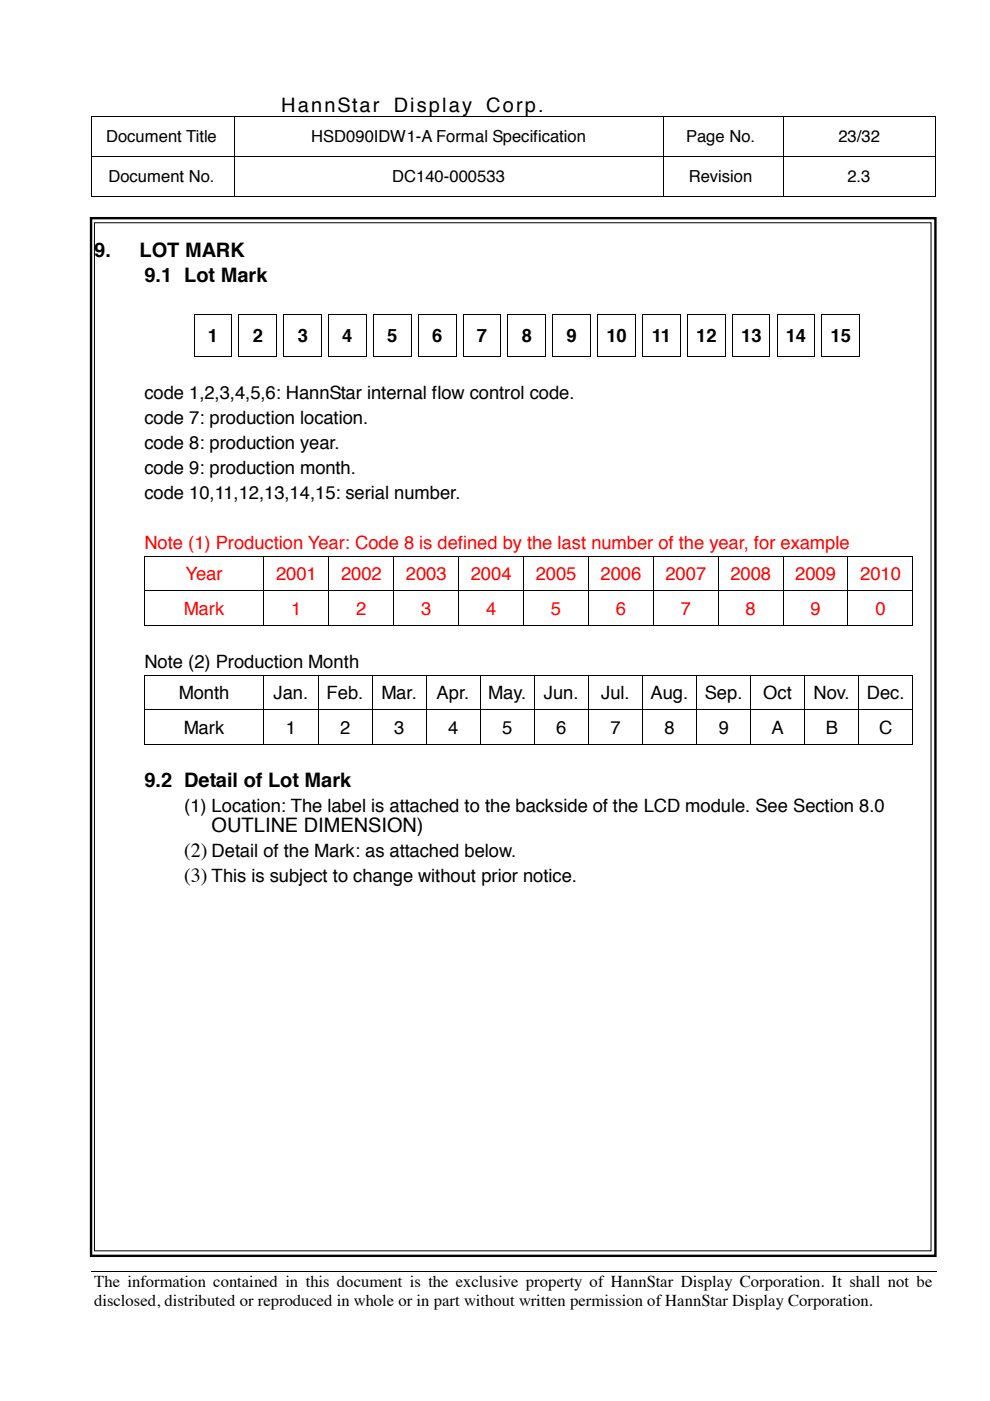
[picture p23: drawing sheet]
<svg xmlns="http://www.w3.org/2000/svg" width="210mm" height="297mm" viewBox="0 0 210 297" stroke-linecap="round" stroke-linejoin="round" font-family="sans-serif">
<defs><g id="words">
<g font-size="4.2">
<text x="59.6" y="23.8">HannStar</text>
<text x="83.5" y="23.8">Display Corp.</text>
<text x="20" y="54.5">9.</text>
<text x="29.6" y="54.5">LOT MARK</text>
<text x="30.6" y="59.8">9.1 Lot Mark</text>
<text x="30.6" y="166.9">9.2 Detail of Lot Mark</text>
<text x="44.9" y="176.3">OUTLINE DIMENSION)</text>
<text x="39.1" y="181.7">(2) Detail of the Mark: as attached below.</text>
<text x="39.1" y="187">(3) This is subject to change without prior notice.</text>
</g>
<g font-size="3.9">
<text x="44.1" y="72.5">1</text>
<text x="53.6" y="72.5">2</text>
<text x="63.1" y="72.5">3</text>
<text x="72.6" y="72.5">4</text>
<text x="82.1" y="72.5">5</text>
<text x="91.6" y="72.5">6</text>
<text x="101.1" y="72.5">7</text>
<text x="110.7" y="72.5">8</text>
<text x="120.1" y="72.5">9</text>
<text x="128.6" y="72.5">10</text>
<text x="138.2" y="72.5">11</text>
<text x="147.6" y="72.5">12</text>
<text x="157.1" y="72.5">13</text>
<text x="166.6" y="72.5">14</text>
<text x="176.1" y="72.5">15</text>
<text x="30.6" y="89.9">code 7: production location.</text>
<text x="30.6" y="84.7">code 1,2,3,4,5,6: HannStar internal flow control code.</text>
<text x="30.6" y="95.2">code 8: production year.</text>
<text x="30.6" y="100.5">code 9: production month.</text>
<text x="30.6" y="105.8">code 10,11,12,13,14,15: serial number.</text>
<text x="30.6" y="141.6">Note (2) Production Month</text>
<text x="37.9" y="148.3">Month</text>
<text x="58" y="148.3">Jan.</text>
<text x="69.3" y="148.3">Feb.</text>
<text x="80.9" y="148.3">Mar.</text>
<text x="92.6" y="148.3">Apr.</text>
<text x="103.5" y="148.3">May.</text>
<text x="115.3" y="148.3">Jun.</text>
<text x="127.5" y="148.3">Jul.</text>
<text x="137.9" y="148.3">Aug.</text>
<text x="149.4" y="148.3">Sep.</text>
<text x="161.8" y="148.3">Oct</text>
<text x="172.5" y="148.3">Nov.</text>
<text x="183.8" y="148.3">Dec.</text>
<text x="38.9" y="155.5">Mark</text>
<text x="60.6" y="155.5">1</text>
<text x="72.1" y="155.5">2</text>
<text x="83.6" y="155.5">3</text>
<text x="95" y="155.5">4</text>
<text x="106.5" y="155.5">5</text>
<text x="118" y="155.5">6</text>
<text x="129.4" y="155.5">7</text>
<text x="140.9" y="155.5">8</text>
<text x="152.4" y="155.5">9</text>
<text x="163.6" y="155.5">A</text>
<text x="175.1" y="155.5">B</text>
<text x="186.4" y="155.5">C</text>
<text x="39.1" y="172.2">(1) Location: The label is attached to the backside of the LCD module. See Section 8.0</text>
</g>
<g font-size="3.9" fill="#f00">
<text x="30.6" y="116.4">Note (1) Production Year: Code 8 is defined by the last number of the year, for example</text>
<text x="39.3" y="123">Year</text>
<text x="58.5" y="123">2001</text>
<text x="72.3" y="123">2002</text>
<text x="86.1" y="123">2003</text>
<text x="99.8" y="123">2004</text>
<text x="113.6" y="123">2005</text>
<text x="127.3" y="123">2006</text>
<text x="141.1" y="123">2007</text>
<text x="154.9" y="123">2008</text>
<text x="168.6" y="123">2009</text>
<text x="182.4" y="123">2010</text>
<text x="38.9" y="130.3">Mark</text>
<text x="61.8" y="130.3">1</text>
<text x="75.5" y="130.3">2</text>
<text x="89.3" y="130.3">3</text>
<text x="103" y="130.3">4</text>
<text x="116.8" y="130.3">5</text>
<text x="130.6" y="130.3">6</text>
<text x="144.3" y="130.3">7</text>
<text x="158.1" y="130.3">8</text>
<text x="171.8" y="130.3">9</text>
<text x="185.6" y="130.3">0</text>
</g>
<g font-size="3.5">
<text x="22.5" y="30.2">Document Title</text>
<text x="66" y="30.2">HSD090IDW1-A Formal Specification</text>
<text x="145.5" y="30.2">Page No.</text>
<text x="177.8" y="30.2">23/32</text>
<text x="23" y="38.7">Document No.</text>
<text x="83.2" y="38.7">DC140-000533</text>
<text x="146" y="38.7">Revision</text>
<text x="179.7" y="38.7">2.3</text>
<text x="20" y="272.9">The information contained in this document is the exclusive property of HannStar Display Corporation. It shall not be</text>
<text x="20" y="277">disclosed, distributed or reproduced in whole or in part without written permission of HannStar Display Corporation.</text>
</g>
</g></defs>
<g fill="#000">
<path d="M19.4 24.7h.2v.1h-.2zM19.4 33.1h.2v.2h-.2zM49.5 24.7h.2v.1h-.2zM49.5 33.1h.2v.2h-.2zM59.1 24.7h.1v.1h-.1zM140.5 24.7h.2v.1h-.2zM140.5 33.1h.2v.2h-.2zM165.9 24.7h.2v.1h-.2zM165.9 33.1h.2v.2h-.2zM198.2 24.7h.1v.1h-.1zM198.2 33.1h.1v.2h-.1zM19.4 41.6h.2v.2h-.2z"/>
<path d="M49.5 41.6h.2v.2h-.2zM140.5 41.6h.2v.2h-.2zM165.9 41.6h.2v.2h-.2zM198.2 41.6h.1v.2h-.1zM198.5 269.6v.1z"/>
</g>
<g fill="none" stroke="#000" stroke-width=".21">
<path d="M19.5 24.8v8.3M19.5 33.3v8.3M19.6 24.8h29.9M19.6 33.2h29.9M49.6 24.8v8.3M49.6 33.3v8.3M49.7 24.8h9.4M49.7 33.2h90.8M59.2 24.8h81.3M140.6 24.8v8.3M140.6 33.3v8.3M140.7 24.8h25.2"/>
<path d="M140.7 33.2h25.2M166 24.8v8.3M166 33.3v8.3M166.1 24.8h32.1M166.1 33.2h32.1M198.2 24.8v8.3M198.2 33.3v8.3M19.6 41.7h29.9M49.7 41.7h90.8M140.7 41.7h25.2M166.1 41.7h32.1M19.3 269.6h179.2"/>
</g>
<g fill="#fff">
<path d="M19.3 277.9h179.2z"/>
<path d="M198.5 269.7v8.2z"/>
</g>
<path d="M19.3 46.3h179v220h-179z" fill="none" stroke="#000" stroke-width=".51"/>
<path d="M20 47.2h177.4v218h-177.4z" fill-rule="evenodd" fill="#fff"/>
<g fill="none" stroke="#000" stroke-width=".21">
<path d="M20 47.2h177.4v218h-177.4zM41.1 66.8v8.7M41.2 66.7h7.9M41.2 75.6h7.9M49.1 66.8v8.7M50.7 66.8v8.7M50.8 66.7h7.8M50.8 75.6h7.8M58.7 66.8v8.7M60.2 66.8v8.7M60.2 66.7h7.9M60.2 75.6h7.9"/>
<path d="M68.2 66.8v8.7M69.7 66.8v8.7M69.8 66.7h7.8M69.8 75.6h7.8M77.7 66.8v8.7M79.2 66.8v8.7M79.2 66.7h7.9M79.2 75.6h7.9M87.2 66.8v8.7M88.7 66.8v8.7M88.8 66.7h7.8M88.8 75.6h7.8"/>
<path d="M96.7 66.8v8.7M98.2 66.8v8.7M98.3 66.7h7.8M98.3 75.6h7.8M106.2 66.8v8.7M107.7 66.8v8.7M107.8 66.7h7.8M107.8 75.6h7.8M115.7 66.8v8.7M117.2 66.8v8.7M117.3 66.7h7.8M117.3 75.6h7.8"/>
<path d="M125.2 66.8v8.7M126.7 66.8v8.7M126.8 66.7h7.8M126.8 75.6h7.8M134.7 66.8v8.7M136.2 66.8v8.7M136.3 66.7h7.8M136.3 75.6h7.8M144.2 66.8v8.7M145.7 66.8v8.7M145.8 66.7h7.9M145.8 75.6h7.9"/>
<path d="M153.8 66.8v8.7M155.2 66.8v8.7M155.3 66.7h7.9M155.3 75.6h7.9M163.2 66.8v8.7M164.8 66.8v8.7M164.8 66.7h7.9M164.8 75.6h7.9M172.8 66.8v8.7M174.2 66.8v8.7M174.3 66.7h7.9M174.3 75.6h7.9"/>
<path d="M182.2 66.8v8.7M30.6 118.1v7.1M30.6 118.1h25.3M56 118.1v7.1M56 118.1h13.6M69.7 118.1v7.1M69.8 118.1h13.6M83.5 118.1v7.1M83.6 118.1h13.6M97.2 118.1v7.1M97.3 118.1h13.6M111 118.1v7.1"/>
<path d="M111.1 118.1h13.6M124.8 118.1v7.1M124.8 118.1h13.6M138.5 118.1v7.1M138.6 118.1h13.6M152.3 118.1v7.1M152.4 118.1h13.5M166 118.1v7.1M166.1 118.1h13.6M179.8 118.1v7.1M179.9 118.1h13.6M193.5 118.1v7.1"/>
<path d="M30.6 125.4v7M30.6 125.3h25.3M30.6 132.5h25.3M56 125.4v7M56 125.3h13.6M56 132.5h13.6M69.7 125.4v7M69.8 125.3h13.6M69.8 132.5h13.6M83.5 125.4v7M83.6 125.3h13.6M83.6 132.5h13.6"/>
<path d="M97.2 125.4v7M97.3 125.3h13.6M97.3 132.5h13.6M111 125.4v7M111.1 125.3h13.6M111.1 132.5h13.6M124.8 125.4v7M124.8 125.3h13.6M124.8 132.5h13.6M138.5 125.4v7M138.6 125.3h13.6M138.6 132.5h13.6"/>
<path d="M152.3 125.4v7M152.4 125.3h13.5M152.4 132.5h13.5M166 125.4v7M166.1 125.3h13.6M166.1 132.5h13.6M179.8 125.4v7M179.9 125.3h13.6M179.9 132.5h13.6M193.5 125.4v7M30.6 143.4v7M30.6 150.6v7.1"/>
<path d="M30.6 143.3h25.3M30.6 150.5h25.3M30.6 157.8h25.3M56 143.4v7M56 150.6v7.1M56 143.3h11.4M56 150.5h11.4M56 157.8h11.4M67.4 143.4v7M67.4 150.6v7.1M67.5 143.3h11.3M67.5 150.5h11.3"/>
<path d="M67.5 157.8h11.3M78.9 143.4v7M78.9 150.6v7.1M79 143.3h11.3M79 150.5h11.3M79 157.8h11.3M90.4 143.4v7M90.4 150.6v7.1M90.5 143.3h11.2M90.5 150.5h11.2M90.5 157.8h11.2M101.8 143.4v7"/>
<path d="M101.8 150.6v7.1M101.9 143.3h11.3M101.9 150.5h11.3M101.9 157.8h11.3M113.3 143.4v7M113.3 150.6v7.1M113.4 143.3h11.3M113.4 150.5h11.3M113.4 157.8h11.3M124.8 143.4v7M124.8 150.6v7.1M124.8 143.3h11.3"/>
<path d="M124.8 150.5h11.3M124.8 157.8h11.3M136.2 143.4v7M136.2 150.6v7.1M136.3 143.3h11.3M136.3 150.5h11.3M136.3 157.8h11.3M147.7 143.4v7M147.7 150.6v7.1M147.8 143.3h11.3M147.8 150.5h11.3M147.8 157.8h11.3"/>
<path d="M159.2 143.4v7M159.2 150.6v7.1M159.3 143.3h11.2M159.3 150.5h11.2M159.3 157.8h11.2M170.6 143.4v7M170.6 150.6v7.1M170.7 143.3h11.3M170.7 150.5h11.3M170.7 157.8h11.3M182.1 143.4v7M182.1 150.6v7.1"/>
<path d="M182.2 143.3h11.3M182.2 150.5h11.3M182.2 157.8h11.3M193.5 143.4v7M193.5 150.6v7.1"/>
</g>
<g fill="#000">
<path d="M41.1 66.7h.1v.1h-.1zM41.1 75.5h.1v.1h-.1zM49.1 66.7h.1v.1h-.1zM49.1 75.5h.1v.1h-.1zM50.6 66.7h.2v.1h-.2zM50.6 75.5h.2v.1h-.2zM58.6 66.7h.2v.1h-.2zM58.6 75.5h.2v.1h-.2zM60.1 66.7h.1v.1h-.1zM60.1 75.5h.1v.1h-.1zM68.1 66.7h.1v.1h-.1zM68.1 75.5h.1v.1h-.1z"/>
<path d="M69.6 66.7h.2v.1h-.2zM69.6 75.5h.2v.1h-.2zM77.6 66.7h.2v.1h-.2zM77.6 75.5h.2v.1h-.2zM79.1 66.7h.1v.1h-.1zM79.1 75.5h.1v.1h-.1zM87.1 66.7h.2v.1h-.2zM87.1 75.5h.2v.1h-.2zM88.6 66.7h.2v.1h-.2zM88.6 75.5h.2v.1h-.2zM96.6 66.7h.2v.1h-.2zM96.6 75.5h.2v.1h-.2z"/>
<path d="M98.1 66.7h.2v.1h-.2zM98.1 75.5h.2v.1h-.2zM106.1 66.7h.2v.1h-.2zM106.1 75.5h.2v.1h-.2zM107.6 66.7h.2v.1h-.2zM107.6 75.5h.2v.1h-.2zM115.6 66.7h.2v.1h-.2zM115.6 75.5h.2v.1h-.2zM117.1 66.7h.2v.1h-.2zM117.1 75.5h.2v.1h-.2zM125.1 66.7h.2v.1h-.2zM125.1 75.5h.2v.1h-.2z"/>
<path d="M126.6 66.7h.2v.1h-.2zM126.6 75.5h.2v.1h-.2zM134.6 66.7h.2v.1h-.2zM134.6 75.5h.2v.1h-.2zM136.1 66.7h.2v.1h-.2zM136.1 75.5h.2v.1h-.2zM144.1 66.7h.2v.1h-.2zM144.1 75.5h.2v.1h-.2zM145.6 66.7h.2v.1h-.2zM145.6 75.5h.2v.1h-.2zM153.7 66.7h.1v.1h-.1zM153.7 75.5h.1v.1h-.1z"/>
<path d="M155.2 66.7h.1v.1h-.1zM155.2 75.5h.1v.1h-.1zM163.2 66.7h.1v.1h-.1zM163.2 75.5h.1v.1h-.1zM164.7 66.7h.1v.1h-.1zM164.7 75.5h.1v.1h-.1zM172.7 66.7h.1v.1h-.1zM172.7 75.5h.1v.1h-.1zM174.2 66.7h.1v.1h-.1zM174.2 75.5h.1v.1h-.1zM182.2 66.7h.1v.1h-.1zM182.2 75.5h.1v.1h-.1z"/>
<path d="M30.5 118h.1v.1h-.1zM55.9 118h.1v.1h-.1zM69.6 118h.2v.1h-.2zM83.4 118h.2v.1h-.2zM97.2 118h.1v.1h-.1zM110.9 118h.2v.1h-.2zM124.7 118h.1v.1h-.1zM138.4 118h.2v.1h-.2zM152.2 118h.2v.1h-.2zM165.9 118h.2v.1h-.2zM179.7 118h.2v.1h-.2zM193.5 118h.1v.1h-.1z"/>
<path d="M30.5 125.2h.1v.2h-.1zM30.5 132.4h.1v.2h-.1zM55.9 125.2h.1v.2h-.1zM55.9 132.4h.1v.2h-.1zM69.6 125.2h.2v.2h-.2zM69.6 132.4h.2v.2h-.2zM83.4 125.2h.2v.2h-.2zM83.4 132.4h.2v.2h-.2zM97.2 125.2h.1v.2h-.1zM97.2 132.4h.1v.2h-.1zM110.9 125.2h.2v.2h-.2zM110.9 132.4h.2v.2h-.2z"/>
<path d="M124.7 125.2h.1v.2h-.1zM124.7 132.4h.1v.2h-.1zM138.4 125.2h.2v.2h-.2zM138.4 132.4h.2v.2h-.2zM152.2 125.2h.2v.2h-.2zM152.2 132.4h.2v.2h-.2zM165.9 125.2h.2v.2h-.2zM165.9 132.4h.2v.2h-.2zM179.7 125.2h.2v.2h-.2zM179.7 132.4h.2v.2h-.2zM193.5 125.2h.1v.2h-.1zM193.5 132.4h.1v.2h-.1z"/>
<path d="M30.5 143.2h.1v.2h-.1zM30.5 150.4h.1v.2h-.1zM30.5 157.7h.1v.1h-.1zM55.9 143.2h.1v.2h-.1zM55.9 150.4h.1v.2h-.1zM55.9 157.7h.1v.1h-.1zM67.4 143.2h.1v.2h-.1zM67.4 150.4h.1v.2h-.1zM67.4 157.7h.1v.1h-.1zM78.8 143.2h.2v.2h-.2zM78.8 150.4h.2v.2h-.2zM78.8 157.7h.2v.1h-.2z"/>
<path d="M90.3 143.2h.2v.2h-.2zM90.3 150.4h.2v.2h-.2zM90.3 157.7h.2v.1h-.2zM101.7 143.2h.2v.2h-.2zM101.7 150.4h.2v.2h-.2zM101.7 157.7h.2v.1h-.2zM113.2 143.2h.2v.2h-.2zM113.2 150.4h.2v.2h-.2zM113.2 157.7h.2v.1h-.2zM124.7 143.2h.1v.2h-.1zM124.7 150.4h.1v.2h-.1zM124.7 157.7h.1v.1h-.1z"/>
<path d="M136.1 143.2h.2v.2h-.2zM136.1 150.4h.2v.2h-.2zM136.1 157.7h.2v.1h-.2zM147.6 143.2h.2v.2h-.2zM147.6 150.4h.2v.2h-.2zM147.6 157.7h.2v.1h-.2zM159.1 143.2h.2v.2h-.2zM159.1 150.4h.2v.2h-.2zM159.1 157.7h.2v.1h-.2zM170.5 143.2h.2v.2h-.2zM170.5 150.4h.2v.2h-.2zM170.5 157.7h.2v.1h-.2z"/>
<path d="M182 143.2h.2v.2h-.2zM182 150.4h.2v.2h-.2zM182 157.7h.2v.1h-.2zM193.5 143.2h.1v.2h-.1zM193.5 150.4h.1v.2h-.1zM193.5 157.7h.1v.1h-.1z"/>
</g>
<use href="#words"/>
</svg>
